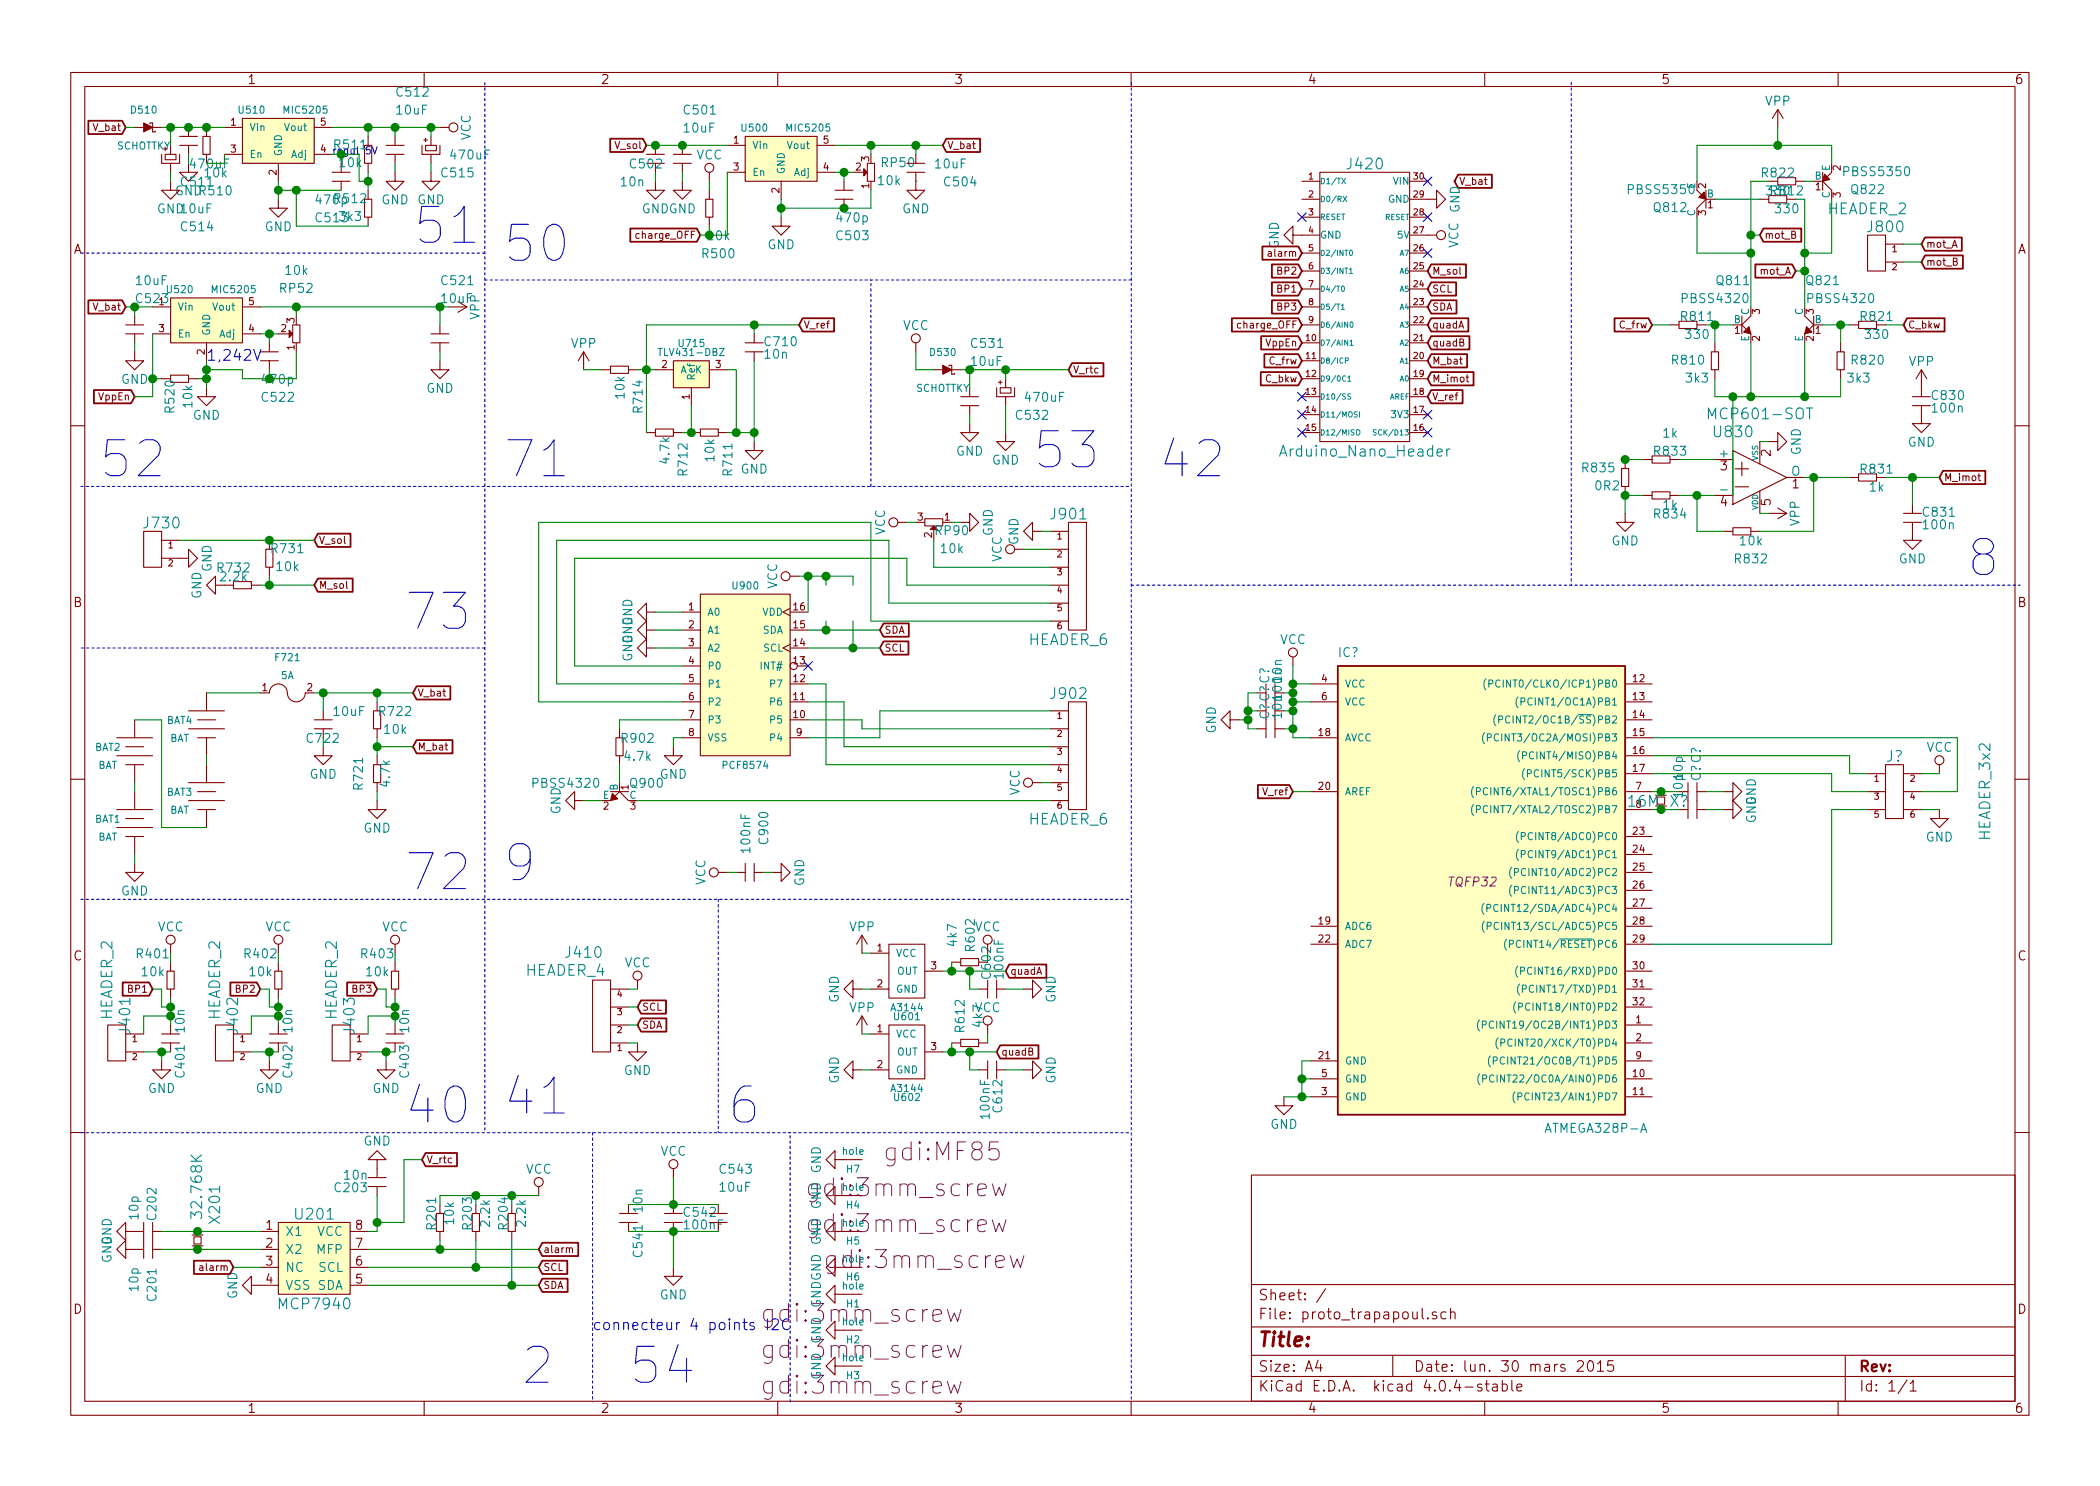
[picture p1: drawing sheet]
<svg xmlns="http://www.w3.org/2000/svg" width="297mm" height="210mm" viewBox="0 0 297 210" stroke-linecap="round" stroke-linejoin="round" font-family="sans-serif">
<defs><g id="words">
<g font-size="7.1" fill="#0000c2">
<text x="58.4" y="34.5">51</text>
<text x="71.1" y="37.1">50</text>
<text x="14" y="67.6">52</text>
<text x="71.1" y="67.6">71</text>
<text x="146" y="66.3">53</text>
<text x="163.8" y="67.6">42</text>
<text x="278.1" y="81.5">8</text>
<text x="57.1" y="89.1">73</text>
<text x="57.1" y="126">72</text>
<text x="71.1" y="124.7">9</text>
<text x="57.1" y="159">40</text>
<text x="71.1" y="157.7">41</text>
<text x="102.9" y="159">6</text>
<text x="73.7" y="195.8">2</text>
<text x="88.9" y="195.8">54</text>
</g>
<g font-size="3.5" fill="#840000">
<text x="245.4" y="67.4">+</text>
<text x="245.8" y="70">-</text>
<text x="114.9" y="169.3">gdi:3mm_screw</text>
<text x="114.9" y="174.4">gdi:3mm_screw</text>
<text x="117.4" y="179.5">gdi:3mm_screw</text>
<text x="108.6" y="192.2">gdi:3mm_screw</text>
</g>
<g font-size="3.5" fill="#840084">
<text x="125.6" y="164.2">gdi:MF85</text>
<text x="108.6" y="197.3">gdi:3mm_screw</text>
</g>
<text font-size="3.5" fill="#0000c2" x="108.6" y="187.1">gdi:3mm_screw</text>
<text font-size="2.8" fill="#840000" x="178" y="190.5">Title:</text>
<g font-size="2.1" fill="#008484">
<text x="190.7" y="24">J420</text>
<text x="258.5" y="30.3">HEADER_2</text>
<text x="264.3" y="32.9">J800</text>
<text x="242.3" y="59.3">MCP601-SOT</text>
<text x="181.6" y="64.6">Arduino_Nano_Header</text>
<text x="242.6" y="61.9">U830</text>
<text x="20.5" y="74.8">J730</text>
<text x="148.8" y="73.5">J901</text>
<text x="145.5" y="91.3">HEADER_6</text>
<text x="148.8" y="98.9">J902</text>
<text x="266.7" y="107.8">J?</text>
<text x="145.5" y="116.7">HEADER_6</text>
<text x="236.1" y="114.1">X?</text>
<text x="281.5" y="118.8" transform="rotate(-90 281.5 118.8)">HEADER_3x2</text>
<text x="80.2" y="135.5">J410</text>
<text x="74.3" y="138.1">HEADER_4</text>
<text x="15.9" y="144.3" transform="rotate(-90 15.9 144.3)">HEADER_2</text>
<text x="18.4" y="146.1" transform="rotate(-90 18.4 146.1)">J401</text>
<text x="31.1" y="144.3" transform="rotate(-90 31.1 144.3)">HEADER_2</text>
<text x="33.7" y="146.1" transform="rotate(-90 33.7 146.1)">J402</text>
<text x="47.7" y="144.3" transform="rotate(-90 47.7 144.3)">HEADER_2</text>
<text x="50.2" y="146.1" transform="rotate(-90 50.2 146.1)">J403</text>
<text x="28.6" y="171.9" transform="rotate(-90 28.6 171.9)">32.768K</text>
<text x="31.1" y="172.9" transform="rotate(-90 31.1 172.9)">X201</text>
<text x="41.9" y="172.6">U201</text>
<text x="39.7" y="185.3">MCP7940</text>
</g>
<g font-size="2.1" fill="#0000c2">
<text x="29.2" y="51">1,242V</text>
<text x="83.8" y="188.2">connecteur 4 points I2C</text>
</g>
<text font-size="2.1" fill="#008400" x="230.4" y="114.1">16M</text>
<g font-size="2.1" fill="#840000">
<text x="178" y="184">Sheet: /</text>
<text x="178" y="186.7">File: proto_trapapoul.sch</text>
<text x="178" y="196.9">KiCad E.D.A. kicad 4.0.4-stable</text>
<text x="178" y="194.1">Size: A4</text>
<text x="200" y="194.1">Date: lun. 30 mars 2015</text>
<text x="263" y="194.1">Rev:</text>
<text x="263" y="196.9">Id: 1/1</text>
</g>
<g font-size="1.8" fill="#840000">
<text x="35" y="11.9">1</text>
<text x="85" y="11.9">2</text>
<text x="135" y="11.9">3</text>
<text x="185" y="11.9">4</text>
<text x="235" y="11.9">5</text>
<text x="285" y="11.9">6</text>
<text x="124.8" y="23.6">RP50</text>
<text x="10.4" y="35.9">A</text>
<text x="285.4" y="35.9">A</text>
<text x="19.4" y="42.9">C523</text>
<text x="250.4" y="64.5" transform="rotate(-90 250.4 64.5)">2</text>
<text x="243.4" y="66.5">3</text>
<text x="243.4" y="71.6">4</text>
<text x="250.4" y="71.5" transform="rotate(-90 250.4 71.5)">5</text>
<text x="253.5" y="69.1">1</text>
<text x="10.4" y="85.9">B</text>
<text x="285.4" y="85.9">B</text>
<text x="10.4" y="135.9">C</text>
<text x="285.4" y="135.9">C</text>
<text x="37.6" y="174">1</text>
<text x="50.3" y="174">8</text>
<text x="96.9" y="172.2">C542</text>
<text x="96.9" y="173.9">100nF</text>
<text x="37.6" y="176.5">2</text>
<text x="37.6" y="179.1">3</text>
<text x="50.3" y="179.1">6</text>
<text x="50.3" y="176.5">7</text>
<text x="10.4" y="185.9">D</text>
<text x="37.6" y="181.6">4</text>
<text x="50.3" y="181.6">5</text>
<text x="285.4" y="185.9">D</text>
<text x="35" y="199.9">1</text>
<text x="85" y="199.9">2</text>
<text x="135" y="199.9">3</text>
<text x="185" y="199.9">4</text>
<text x="235" y="199.9">5</text>
<text x="285" y="199.9">6</text>
</g>
<g font-size="1.8" fill="#008484">
<text x="56.2" y="16.2">10uF</text>
<text x="56.2" y="13.7">C512</text>
<text x="96.9" y="16.2">C501</text>
<text x="249.7" y="14.9">VPP</text>
<text x="47.4" y="21.1">R511</text>
<text x="63.9" y="22.5">470uF</text>
<text x="66.6" y="19.9" transform="rotate(-90 66.6 19.9)">VCC</text>
<text x="89.3" y="23.8">C502</text>
<text x="96.8" y="18.7">10uF</text>
<text x="98.5" y="22.5">VCC</text>
<text x="132.4" y="23.8">10uF</text>
<text x="24.7" y="27.6">GNDR510</text>
<text x="25.8" y="26.4">C511</text>
<text x="29" y="25.1">10k</text>
<text x="44.8" y="28.9">470p</text>
<text x="47.4" y="28.7">R512</text>
<text x="53.9" y="28.9">GND GND</text>
<text x="62.6" y="25.1">C515</text>
<text x="87.9" y="26.4">10n</text>
<text x="124.3" y="26.2">10k</text>
<text x="133.7" y="26.4">C504</text>
<text x="230.6" y="27.5">PBSS5350</text>
<text x="234.1" y="30">Q812</text>
<text x="249.4" y="25.1">R822</text>
<text x="250" y="27.6">330</text>
<text x="261.1" y="24.9">PBSS5350</text>
<text x="262" y="27.5">Q822</text>
<text x="22.2" y="30.2">GND10uF</text>
<text x="25.8" y="32.7">C514</text>
<text x="37.4" y="32.7">GND</text>
<text x="44.8" y="31.4">C513</text>
<text x="48.1" y="31.3">3k3</text>
<text x="90.8" y="30.2">GNDGND</text>
<text x="108.5" y="35.2">GND</text>
<text x="118.5" y="34">C503</text>
<text x="118.5" y="31.4">470p</text>
<text x="127.6" y="30.2">GND</text>
<text x="180.9" y="35.2" transform="rotate(-90 180.9 35.2)">GND</text>
<text x="206.3" y="35.1" transform="rotate(-90 206.3 35.1)">VCC</text>
<text x="206.5" y="30.1" transform="rotate(-90 206.5 30.1)">GND</text>
<text x="251.3" y="30.2">330</text>
<text x="19.3" y="40.3">10uF</text>
<text x="39.7" y="41.4">RP52</text>
<text x="40.4" y="38.9">10k</text>
<text x="62.6" y="40.3">C521</text>
<text x="99.5" y="36.5">R500</text>
<text x="243" y="40.3">Q811</text>
<text x="255.7" y="40.3">Q821</text>
<text x="67.8" y="45.2" transform="rotate(-90 67.8 45.2)">VPP</text>
<text x="127.7" y="46.7">VCC</text>
<text x="237.9" y="45.4">R811</text>
<text x="238.2" y="42.9">PBSS4320</text>
<text x="238.6" y="47.9">330</text>
<text x="256" y="42.9">PBSS4320</text>
<text x="263.3" y="45.4">R821</text>
<text x="264" y="47.9">330</text>
<text x="80.8" y="49.2">VPP</text>
<text x="108.2" y="50.7">10n</text>
<text x="108.3" y="49">C710</text>
<text x="137.4" y="51.8">10uF</text>
<text x="137.5" y="49.2">C531</text>
<text x="236.7" y="51.6">R810</text>
<text x="262.1" y="51.6">R820</text>
<text x="270" y="51.8">VPP</text>
<text x="17.1" y="54.3">GND</text>
<text x="24.7" y="58.2" transform="rotate(-90 24.7 58.2)">R520</text>
<text x="27.2" y="57.6" transform="rotate(-90 27.2 57.6)">10k</text>
<text x="27.3" y="59.4">GND</text>
<text x="37.2" y="56.8">C522</text>
<text x="60.3" y="55.6">GND</text>
<text x="88.3" y="56.3" transform="rotate(-90 88.3 56.3)">10k</text>
<text x="90.9" y="58.2" transform="rotate(-90 90.9 58.2)">R714</text>
<text x="143.9" y="59.4">C532</text>
<text x="145.2" y="56.8">470uF</text>
<text x="238.6" y="54.1">3k3</text>
<text x="261.4" y="54.1">3k3</text>
<text x="273.4" y="56.6">C830</text>
<text x="273.4" y="58.4">100n</text>
<text x="94.7" y="65.5" transform="rotate(-90 94.7 65.5)">4.7k</text>
<text x="101" y="65.2" transform="rotate(-90 101 65.2)">10k</text>
<text x="135.2" y="64.5">GND</text>
<text x="140.3" y="65.7">GND</text>
<text x="234.1" y="64.5">R833</text>
<text x="235.3" y="61.9">1k</text>
<text x="243.3" y="64.8">+</text>
<text x="254.7" y="64.4" transform="rotate(-90 254.7 64.4)">GND</text>
<text x="269.8" y="63.2">GND</text>
<text x="97.2" y="67.1" transform="rotate(-90 97.2 67.1)">R712</text>
<text x="103.6" y="67.1" transform="rotate(-90 103.6 67.1)">R711</text>
<text x="104.7" y="67">GND</text>
<text x="224" y="66.8">R835</text>
<text x="225.7" y="69.4">0R2</text>
<text x="243.6" y="69.8">-</text>
<text x="253.3" y="67.3">O</text>
<text x="263.3" y="67">R831</text>
<text x="264.5" y="69.5">1k</text>
<text x="125.2" y="75.7" transform="rotate(-90 125.2 75.7)">VCC</text>
<text x="140.4" y="75.9" transform="rotate(-90 140.4 75.9)">GND</text>
<text x="144" y="77.1" transform="rotate(-90 144 77.1)">GND</text>
<text x="227.9" y="77.2">GND</text>
<text x="234.1" y="73.3">R834</text>
<text x="235.3" y="72.1">1k</text>
<text x="246.2" y="77.2">10k</text>
<text x="254.5" y="74.4" transform="rotate(-90 254.5 74.4)">VPP</text>
<text x="272.1" y="73.1">C831</text>
<text x="272.2" y="74.9">100n</text>
<text x="29.9" y="80.9" transform="rotate(-90 29.9 80.9)">GND</text>
<text x="30.9" y="81">R732</text>
<text x="31.3" y="82.2">2.2k</text>
<text x="38.5" y="78.3">R731</text>
<text x="39.2" y="80.8">10k</text>
<text x="109.9" y="83.4" transform="rotate(-90 109.9 83.4)">VCC</text>
<text x="133.1" y="78.3">10k</text>
<text x="141.7" y="79.5" transform="rotate(-90 141.7 79.5)">VCC</text>
<text x="245.5" y="79.7">R832</text>
<text x="268.6" y="79.7">GND</text>
<text x="28.5" y="84.8" transform="rotate(-90 28.5 84.8)">GND</text>
<text x="89.4" y="93.6" transform="rotate(-90 89.4 93.6)">GND</text>
<text x="181" y="91.1">VCC</text>
<text x="189.3" y="93">IC?</text>
<text x="47.3" y="101.3">10uF</text>
<text x="53.8" y="101.3">R722</text>
<text x="179.5" y="101.8" transform="rotate(-90 179.5 101.8)">C?C?C?</text>
<text x="181.3" y="101.6" transform="rotate(-90 181.3 101.6)">10n100n</text>
<text x="181.3" y="96.5" transform="rotate(-90 181.3 96.5)">10n</text>
<text x="54.4" y="103.8">10k</text>
<text x="88.1" y="105.1">R902</text>
<text x="88.4" y="107.6">4.7k</text>
<text x="172" y="103.8" transform="rotate(-90 172 103.8)">GND</text>
<text x="272.5" y="106.4">VCC</text>
<text x="43.8" y="110.2">GND</text>
<text x="51.3" y="111.6" transform="rotate(-90 51.3 111.6)">R721</text>
<text x="55.1" y="111.2" transform="rotate(-90 55.1 111.2)">4.7k</text>
<text x="75.6" y="111.4">PBSS4320</text>
<text x="89.3" y="111.4">Q900</text>
<text x="93.3" y="110.2">GND</text>
<text x="144.2" y="112.6" transform="rotate(-90 144.2 112.6)">VCC</text>
<text x="238" y="110.2" transform="rotate(-90 238 110.2)">10p</text>
<text x="240.6" y="110.5" transform="rotate(-90 240.6 110.5)">C?C?</text>
<text x="248.4" y="114" transform="rotate(-90 248.4 114)">GND</text>
<text x="51.4" y="117.8">GND</text>
<text x="79.3" y="115.2" transform="rotate(-90 79.3 115.2)">GND</text>
<text x="108.7" y="119.3" transform="rotate(-90 108.7 119.3)">C900</text>
<text x="272.4" y="119.1">GND</text>
<text x="99.8" y="125.3" transform="rotate(-90 99.8 125.3)">VCC</text>
<text x="106.1" y="120.5" transform="rotate(-90 106.1 120.5)">100nF</text>
<text x="113.7" y="125.4" transform="rotate(-90 113.7 125.4)">GND</text>
<text x="17.1" y="126.7">GND</text>
<text x="22.3" y="131.8">VCC</text>
<text x="37.5" y="131.8">VCC</text>
<text x="54" y="131.8">VCC</text>
<text x="120.2" y="131.8">VPP</text>
<text x="137.8" y="131.8">VCC</text>
<text x="19.5" y="135.6">R401</text>
<text x="88.3" y="136.8">VCC</text>
<text x="135.3" y="133.8" transform="rotate(-90 135.3 133.8)">4k7</text>
<text x="137.9" y="134.4" transform="rotate(-90 137.9 134.4)">R602</text>
<text x="20.1" y="138.1">10k</text>
<text x="35.4" y="138.1">10k</text>
<text x="51.9" y="138.1">10k</text>
<text x="118.6" y="141.9" transform="rotate(-90 118.6 141.9)">GND</text>
<text x="120.2" y="143.2">VPP</text>
<text x="137.8" y="143.2">VCC</text>
<text x="141.9" y="138.3" transform="rotate(-90 141.9 138.3)">100nF</text>
<text x="149.3" y="141.9" transform="rotate(-90 149.3 141.9)">GND</text>
<text x="26.1" y="146" transform="rotate(-90 26.1 146)">10n</text>
<text x="41.4" y="146" transform="rotate(-90 41.4 146)">10n</text>
<text x="57.9" y="146" transform="rotate(-90 57.9 146)">10n</text>
<text x="136.4" y="145.9" transform="rotate(-90 136.4 145.9)">R612</text>
<text x="139" y="145.2" transform="rotate(-90 139 145.2)">4k7</text>
<text x="20.9" y="154.6">GND</text>
<text x="26.1" y="152.3" transform="rotate(-90 26.1 152.3)">C401</text>
<text x="36.1" y="154.6">GND</text>
<text x="41.4" y="152.3" transform="rotate(-90 41.4 152.3)">C402</text>
<text x="52.7" y="154.6">GND</text>
<text x="57.9" y="152.3" transform="rotate(-90 57.9 152.3)">C403</text>
<text x="88.2" y="152.1">GND</text>
<text x="118.6" y="153.3" transform="rotate(-90 118.6 153.3)">GND</text>
<text x="149.3" y="153.3" transform="rotate(-90 149.3 153.3)">GND</text>
<text x="140" y="158.1" transform="rotate(-90 140 158.1)">100nF</text>
<text x="141.8" y="157.2" transform="rotate(-90 141.8 157.2)">C612</text>
<text x="179.7" y="159.7">GND</text>
<text x="218.9" y="160.3">ATMEGA328P-A</text>
<text x="48.7" y="166.9">10n</text>
<text x="51.4" y="162.1">GND</text>
<text x="74.3" y="166.1">VCC</text>
<text x="93.4" y="163.5">VCC</text>
<text x="102" y="166.1">C543</text>
<text x="19.6" y="172.5" transform="rotate(-90 19.6 172.5)">10p</text>
<text x="22.1" y="172.5" transform="rotate(-90 22.1 172.5)">C202</text>
<text x="47.5" y="168.7">C203</text>
<text x="61.7" y="173.8" transform="rotate(-90 61.7 173.8)">R201</text>
<text x="64.2" y="173.2" transform="rotate(-90 64.2 173.2)">10k</text>
<text x="69.3" y="173.4" transform="rotate(-90 69.3 173.4)">2.2k</text>
<text x="74.4" y="173.4" transform="rotate(-90 74.4 173.4)">2.2k</text>
<text x="90.9" y="171.4" transform="rotate(-90 90.9 171.4)">10n</text>
<text x="101.9" y="168.6">10uF</text>
<text x="15.8" y="176.2" transform="rotate(-90 15.8 176.2)">GND</text>
<text x="40.4" y="174.9">X1</text>
<text x="40.4" y="177.4">X2</text>
<text x="40.4" y="180">NC</text>
<text x="44.8" y="177.4">MFP</text>
<text x="44.8" y="174.9">VCC</text>
<text x="45" y="180">SCL</text>
<text x="90.9" y="177.7" transform="rotate(-90 90.9 177.7)">C541</text>
<text x="19.6" y="182.6" transform="rotate(-90 19.6 182.6)">10p</text>
<text x="22.1" y="183.9" transform="rotate(-90 22.1 183.9)">C201</text>
<text x="33.6" y="183.8" transform="rotate(-90 33.6 183.8)">GND</text>
<text x="40.4" y="182.5">VSS SDA</text>
<text x="93.3" y="183.8">GND</text>
<text x="116.1" y="195.2" transform="rotate(-90 116.1 195.2)">GND GND GNDGND GND GND GND</text>
</g>
<g font-size="1.8" fill="#008400">
<text x="27.1" y="23.8">470uF</text>
<text x="48.1" y="23.6">10k</text>
<text x="250.6" y="27.6">R812</text>
<text x="100.1" y="34">10k</text>
<text x="62.5" y="42.9">10uF</text>
<text x="37.2" y="54.3">470p</text>
<text x="132.4" y="75.7">RP90</text>
<text x="43.5" y="105.1">C722</text>
<text x="34.7" y="135.6">R402</text>
<text x="51.2" y="135.6">R403</text>
<text x="140.2" y="138.3" transform="rotate(-90 140.2 138.3)">C602</text>
<text x="66.8" y="173.8" transform="rotate(-90 66.8 173.8)">R203</text>
<text x="71.8" y="173.8" transform="rotate(-90 71.8 173.8)">R204</text>
</g>
<text font-size="1.8" fill="#840084" x="205" y="125.4">TQFP32</text>
<g font-size="1.4" fill="#008484">
<text x="18.6" y="16.1">D510</text>
<text x="33.9" y="16.1">U510</text>
<text x="40.3" y="16.1">MIC5205</text>
<text x="16.4" y="21.2">SCHOTTKY</text>
<text x="35.3" y="18.5">Vin</text>
<text x="35.3" y="22.3">En</text>
<text x="39.9" y="22.1" transform="rotate(-90 39.9 22.1)">GND</text>
<text x="40.3" y="18.5">Vout</text>
<text x="41.1" y="22.3">Adj</text>
<text x="105" y="18.6">U500</text>
<text x="106.4" y="21.1">Vin</text>
<text x="111.4" y="21.1">Vout</text>
<text x="111.4" y="18.6">MIC5205</text>
<text x="106.4" y="24.9">En</text>
<text x="111" y="24.6" transform="rotate(-90 111 24.6)">GND</text>
<text x="112.3" y="24.9">Adj</text>
<text x="196.3" y="28.7">GND</text>
<text x="197.1" y="26.1">VIN</text>
<text x="239.8" y="26.7" transform="rotate(-90 239.8 26.7)">E</text>
<text x="241.4" y="27.9">B</text>
<text x="256.7" y="25.4">B</text>
<text x="258.8" y="28.1" transform="rotate(-90 258.8 28.1)">C</text>
<text x="258.8" y="24.2" transform="rotate(-90 258.8 24.2)">E</text>
<text x="186.7" y="33.8">GND</text>
<text x="197.7" y="33.8">5V</text>
<text x="239.8" y="30.6" transform="rotate(-90 239.8 30.6)">C</text>
<text x="23.7" y="41.5">U520</text>
<text x="30.1" y="41.5">MIC5205</text>
<text x="25.1" y="43.9">Vin</text>
<text x="25.1" y="47.7">En</text>
<text x="29.7" y="47.5" transform="rotate(-90 29.7 47.5)">GND</text>
<text x="30.1" y="43.9">Vout</text>
<text x="31" y="47.7">Adj</text>
<text x="245.2" y="45.7">B</text>
<text x="247.4" y="44.6" transform="rotate(-90 247.4 44.6)">C</text>
<text x="255" y="44.6" transform="rotate(-90 255 44.6)">C</text>
<text x="256.7" y="45.7">B</text>
<text x="93.6" y="50.4">TLV431-DBZ</text>
<text x="96.1" y="49.1">U715</text>
<text x="96.3" y="52.8">A</text>
<text x="98.3" y="53.8" transform="rotate(-90 98.3 53.8)">Ref</text>
<text x="98.3" y="52.8">K</text>
<text x="131.7" y="50.4">D530</text>
<text x="247.4" y="48.3" transform="rotate(-90 247.4 48.3)">E</text>
<text x="255" y="48.3" transform="rotate(-90 255 48.3)">E</text>
<text x="129.5" y="55.4">SCHOTTKY</text>
<text x="196.9" y="59.2">3V3</text>
<text x="103.7" y="83.4">U900</text>
<text x="100.1" y="87.1">A0</text>
<text x="100.1" y="89.7">A1</text>
<text x="107.7" y="89.7">SDA</text>
<text x="107.7" y="87.1">VDD</text>
<text x="39" y="93.5">F721</text>
<text x="100.1" y="92.2">A2</text>
<text x="100.1" y="94.7">P0</text>
<text x="107.7" y="94.7">INT#</text>
<text x="107.9" y="92.2">SCL</text>
<text x="39.8" y="96.1">5A</text>
<text x="100.1" y="97.3">P1</text>
<text x="100.1" y="99.8">P2</text>
<text x="109" y="99.8">P6</text>
<text x="109" y="97.3">P7</text>
<text x="190.2" y="97.3">VCC</text>
<text x="190.2" y="99.8">VCC</text>
<text x="212.2" y="97.3">(PCINT0/CLKO/ICP1)PB0</text>
<text x="215.8" y="99.8">(PCINT1/OC1A)PB1</text>
<text x="13.4" y="106.2">BAT2</text>
<text x="23.6" y="102.4">BAT4</text>
<text x="24" y="105">BAT</text>
<text x="100.1" y="102.4">P3</text>
<text x="100.1" y="104.9">VSS</text>
<text x="109" y="104.9">P4</text>
<text x="109" y="102.4">P5</text>
<text x="190.2" y="104.9">AVCC</text>
<text x="211.8" y="104.9">(PCINT3/OC2A/MOSI)PB3</text>
<text x="213.5" y="102.4">(PCINT2/OC1B/SS)PB2</text>
<text x="216.1" y="107.4">(PCINT4/MISO)PB4</text>
<text x="13.8" y="108.8">BAT</text>
<text x="23.6" y="112.6">BAT3</text>
<text x="85.3" y="113">E</text>
<text x="87.4" y="111.9" transform="rotate(-90 87.4 111.9)">B</text>
<text x="89" y="113">C</text>
<text x="102.4" y="108.8">PCF8574</text>
<text x="190.2" y="112.5">AREF</text>
<text x="210.1" y="112.5">(PCINT6/XTAL1/TOSC1)PB6</text>
<text x="216.7" y="110">(PCINT5/SCK)PB5</text>
<text x="13.4" y="116.4">BAT1</text>
<text x="13.8" y="118.9">BAT</text>
<text x="24" y="115.1">BAT</text>
<text x="210.1" y="115.1">(PCINT7/XTAL2/TOSC2)PB7</text>
<text x="215.9" y="118.9">(PCINT8/ADC0)PC0</text>
<text x="215.1" y="123.9">(PCINT10/ADC2)PC2</text>
<text x="215.9" y="121.4">(PCINT9/ADC1)PC1</text>
<text x="190.2" y="131.6">ADC6</text>
<text x="211.7" y="129">(PCINT12/SDA/ADC4)PC4</text>
<text x="211.9" y="131.6">(PCINT13/SCL/ADC5)PC5</text>
<text x="215.1" y="126.5">(PCINT11/ADC3)PC3</text>
<text x="126.7" y="135.4">VCC</text>
<text x="126.8" y="137.9">OUT</text>
<text x="190.2" y="134.1">ADC7</text>
<text x="214.2" y="134.1">(PCINT14/RESET)PC6</text>
<text x="216" y="137.9">(PCINT16/RXD)PD0</text>
<text x="126.2" y="143.1">A3144</text>
<text x="126.7" y="140.5">GND</text>
<text x="215.9" y="143">(PCINT18/INT0)PD2</text>
<text x="216.1" y="140.5">(PCINT17/TXD)PD1</text>
<text x="126.6" y="144.3">U601</text>
<text x="126.7" y="146.8">VCC</text>
<text x="126.8" y="149.3">OUT</text>
<text x="211.6" y="145.5">(PCINT19/OC2B/INT1)PD3</text>
<text x="213.9" y="148.1">(PCINT20/XCK/T0)PD4</text>
<text x="126.2" y="154.5">A3144</text>
<text x="126.6" y="155.8">U602</text>
<text x="126.7" y="151.9">GND</text>
<text x="190.2" y="155.7">GND</text>
<text x="190.2" y="153.2">GND</text>
<text x="190.2" y="150.6">GND</text>
<text x="211.4" y="153.2">(PCINT22/OC0A/AIN0)PD6</text>
<text x="213" y="150.6">(PCINT21/OC0B/T1)PD5</text>
<text x="215.7" y="155.7">(PCINT23/AIN1)PD7</text>
<text x="119.2" y="163.4">hole</text>
<text x="119.8" y="165.9">H7</text>
<text x="119.8" y="171">H4</text>
<text x="119.2" y="178.6">hole</text>
<text x="119.8" y="176.1">H5</text>
<text x="119.2" y="182.4">hole</text>
<text x="119.8" y="185">H1</text>
<text x="119.8" y="181.2">H6</text>
<text x="119.2" y="187.5">hole</text>
<text x="119.8" y="190.1">H2</text>
<text x="119.2" y="192.6">hole</text>
<text x="119.8" y="195.1">H3</text>
</g>
<g font-size="1.4" fill="#840000">
<text x="32.6" y="17.8">1</text>
<text x="45.3" y="17.8">5</text>
<text x="13.3" y="18.5">V_bat</text>
<text x="32.6" y="21.6">3</text>
<text x="87" y="21.1">V_sol</text>
<text x="103.8" y="20.3">1</text>
<text x="116.5" y="20.3">5</text>
<text x="122.9" y="22.9" transform="rotate(-90 122.9 22.9)">3</text>
<text x="134" y="21.1">V_bat</text>
<text x="39.1" y="24.8" transform="rotate(-90 39.1 24.8)">2</text>
<text x="103.8" y="24.1">3</text>
<text x="110.2" y="27.3" transform="rotate(-90 110.2 27.3)">2</text>
<text x="116.5" y="24.1">4</text>
<text x="121" y="24.1">2</text>
<text x="122.9" y="26.7" transform="rotate(-90 122.9 26.7)">1</text>
<text x="206.4" y="26.2">V_bat</text>
<text x="241.3" y="26.7" transform="rotate(-90 241.3 26.7)">2</text>
<text x="241.6" y="29.5">1</text>
<text x="256.8" y="26.9">1</text>
<text x="260.3" y="27.9" transform="rotate(-90 260.3 27.9)">3</text>
<text x="260.3" y="24.1" transform="rotate(-90 260.3 24.1)">2</text>
<text x="90.1" y="33.8">charge_OFF</text>
<text x="241.3" y="30.5" transform="rotate(-90 241.3 30.5)">3</text>
<text x="249.6" y="33.8">mot_B</text>
<text x="272.4" y="35">mot_A</text>
<text x="179.7" y="36.3">alarm</text>
<text x="180.7" y="38.9">BP2</text>
<text x="180.7" y="41.4">BP1</text>
<text x="202.6" y="41.4">SCL</text>
<text x="202.6" y="38.9">M_sol</text>
<text x="248.9" y="38.9">mot_A</text>
<text x="272.4" y="37.6">mot_B</text>
<text x="13.3" y="43.9">V_bat</text>
<text x="22.5" y="43.2">1</text>
<text x="22.5" y="47">3</text>
<text x="35.2" y="47">4</text>
<text x="35.2" y="43.2">5</text>
<text x="39.8" y="47">2</text>
<text x="41.7" y="45.7" transform="rotate(-90 41.7 45.7)">3</text>
<text x="113.7" y="46.5">V_ref</text>
<text x="175.2" y="46.5">charge_OFF</text>
<text x="180.7" y="43.9">BP3</text>
<text x="202.6" y="46.5">quadA</text>
<text x="202.6" y="43.9">SDA</text>
<text x="229.1" y="46.5">C_frw</text>
<text x="245.4" y="47.2">1</text>
<text x="248.9" y="44.4" transform="rotate(-90 248.9 44.4)">3</text>
<text x="256.5" y="44.4" transform="rotate(-90 256.5 44.4)">3</text>
<text x="256.8" y="47.2">1</text>
<text x="269.9" y="46.5">C_bkw</text>
<text x="29" y="50.2" transform="rotate(-90 29 50.2)">2</text>
<text x="41.7" y="49.5" transform="rotate(-90 41.7 49.5)">1</text>
<text x="93.6" y="52.1">2</text>
<text x="101.2" y="52.1">3</text>
<text x="151.8" y="52.8">V_rtc</text>
<text x="179" y="49">VppEn</text>
<text x="179.6" y="51.6">C_frw</text>
<text x="202.6" y="49">quadB</text>
<text x="202.6" y="51.6">M_bat</text>
<text x="248.9" y="48.3" transform="rotate(-90 248.9 48.3)">2</text>
<text x="256.5" y="48.3" transform="rotate(-90 256.5 48.3)">2</text>
<text x="13.9" y="56.6">VppEn</text>
<text x="97.5" y="56.5" transform="rotate(-90 97.5 56.5)">1</text>
<text x="178.9" y="54.1">C_bkw</text>
<text x="202.6" y="56.6">V_ref</text>
<text x="202.6" y="54.1">M_imot</text>
<text x="275" y="68.1">M_imot</text>
<text x="45.1" y="77">V_sol</text>
<text x="129.8" y="73.7">3</text>
<text x="131.8" y="76.1" transform="rotate(-90 131.8 76.1)">2</text>
<text x="133.6" y="73.7">1</text>
<text x="45.1" y="83.3">M_sol</text>
<text x="97.4" y="86.4">1</text>
<text x="97.4" y="88.9">2</text>
<text x="112.2" y="88.9">15</text>
<text x="112.2" y="86.4">16</text>
<text x="125.1" y="89.7">SDA</text>
<text x="97.4" y="91.4">3</text>
<text x="97.4" y="94">4</text>
<text x="112.2" y="94">13</text>
<text x="112.2" y="91.4">14</text>
<text x="125.1" y="92.2">SCL</text>
<text x="37.1" y="97.8">1</text>
<text x="43.4" y="97.8">2</text>
<text x="59.1" y="98.5">V_bat</text>
<text x="97.4" y="96.5">5</text>
<text x="97.4" y="99.1">6</text>
<text x="97.4" y="101.6">7</text>
<text x="112.2" y="101.6">10</text>
<text x="112.2" y="99.1">11</text>
<text x="112.2" y="96.5">12</text>
<text x="186.9" y="96.5">4</text>
<text x="186.9" y="99.1">6</text>
<text x="231" y="96.5">12</text>
<text x="231" y="99.1">13</text>
<text x="231" y="101.6">14</text>
<text x="59.1" y="106.2">M_bat</text>
<text x="97.4" y="104.1">8</text>
<text x="112.6" y="104.1">9</text>
<text x="186.5" y="104.1">18</text>
<text x="231" y="104.1">15</text>
<text x="231" y="106.7">16</text>
<text x="88.9" y="111.8" transform="rotate(-90 88.9 111.8)">1</text>
<text x="178.7" y="112.5">V_ref</text>
<text x="186.5" y="111.8">20</text>
<text x="231" y="109.2">17</text>
<text x="231.4" y="111.8">7</text>
<text x="85.3" y="114.5">2</text>
<text x="89.2" y="114.5">3</text>
<text x="231" y="118.1">23</text>
<text x="231.4" y="114.3">8</text>
<text x="231" y="120.6">24</text>
<text x="231" y="123.2">25</text>
<text x="231" y="125.7">26</text>
<text x="186.5" y="130.8">19</text>
<text x="231" y="128.3">27</text>
<text x="231" y="130.8">28</text>
<text x="124.1" y="134.6">1</text>
<text x="131.7" y="137.2">3</text>
<text x="142.9" y="137.9">quadA</text>
<text x="186.5" y="133.3">22</text>
<text x="231" y="137.2">30</text>
<text x="231" y="133.3">29</text>
<text x="18.2" y="140.5">BP1</text>
<text x="33.4" y="140.5">BP2</text>
<text x="49.9" y="140.5">BP3</text>
<text x="90.8" y="143">SCL</text>
<text x="124.1" y="139.7">2</text>
<text x="231" y="139.7">31</text>
<text x="231" y="142.2">32</text>
<text x="90.8" y="145.5">SDA</text>
<text x="124.1" y="146">1</text>
<text x="131.7" y="148.6">3</text>
<text x="141.6" y="149.3">quadB</text>
<text x="186.5" y="149.9">21</text>
<text x="231.4" y="144.8">1</text>
<text x="231.4" y="147.3">2</text>
<text x="231.4" y="149.9">9</text>
<text x="124.1" y="151.1">2</text>
<text x="186.9" y="154.9">3</text>
<text x="186.9" y="152.4">5</text>
<text x="231" y="152.4">10</text>
<text x="231" y="154.9">11</text>
<text x="60.4" y="164.6">V_rtc</text>
<text x="28.6" y="179.8">alarm</text>
<text x="76.9" y="177.3">alarm</text>
<text x="76.9" y="179.8">SCL</text>
<text x="76.9" y="182.4">SDA</text>
</g>
<text font-size="1.4" fill="#008400" x="45.3" y="21.6">4 regul 5V</text>
<g font-size="1.4" fill="#840084">
<text x="119.2" y="168.5">hole</text>
<text x="119.2" y="173.6">hole</text>
</g>
<g font-size="1.2" fill="#840000">
<text x="185.1" y="25.4">1</text>
<text x="185.1" y="27.9">2</text>
<text x="200" y="25.4">30</text>
<text x="200" y="27.9">29</text>
<text x="185.1" y="30.5">3</text>
<text x="185.1" y="33">4</text>
<text x="185.1" y="35.6">5</text>
<text x="200" y="35.6">26</text>
<text x="200" y="33">27</text>
<text x="200" y="30.5">28</text>
<text x="267.6" y="35.7">1</text>
<text x="185.1" y="38.1">6</text>
<text x="185.1" y="40.6">7</text>
<text x="200" y="40.6">24</text>
<text x="200" y="38.1">25</text>
<text x="267.6" y="38.2">2</text>
<text x="185.1" y="43.2">8</text>
<text x="185.1" y="45.7">9</text>
<text x="200" y="45.7">22</text>
<text x="200" y="43.2">23</text>
<text x="184.7" y="48.3">10</text>
<text x="184.7" y="50.8">11</text>
<text x="184.7" y="53.3">12</text>
<text x="200" y="50.8">20</text>
<text x="200" y="48.3">21</text>
<text x="200" y="53.3">19</text>
<text x="184.7" y="55.9">13</text>
<text x="184.7" y="58.4">14</text>
<text x="200" y="58.4">17</text>
<text x="200" y="55.9">18</text>
<text x="184.7" y="61">15</text>
<text x="200" y="61">16</text>
<text x="23.8" y="77.6">1</text>
<text x="149.5" y="76.3">1</text>
<text x="23.8" y="80.1">2</text>
<text x="149.5" y="78.9">2</text>
<text x="149.5" y="81.4">3</text>
<text x="149.5" y="83.9">4</text>
<text x="149.5" y="86.5">5</text>
<text x="149.5" y="89">6</text>
<text x="149.5" y="101.7">1</text>
<text x="149.5" y="104.3">2</text>
<text x="149.5" y="106.8">3</text>
<text x="149.5" y="109.3">4</text>
<text x="149.5" y="111.9">5</text>
<text x="265.1" y="110.6">1</text>
<text x="265.1" y="113.2">3</text>
<text x="270.2" y="110.6">2</text>
<text x="270.2" y="113.2">4</text>
<text x="149.5" y="114.4">6</text>
<text x="265.1" y="115.7">5</text>
<text x="270.2" y="115.7">6</text>
<text x="87.3" y="143.6">3</text>
<text x="87.3" y="141.1">4</text>
<text x="18.7" y="147.4">1</text>
<text x="18.7" y="150">2</text>
<text x="34" y="147.4">1</text>
<text x="34" y="150">2</text>
<text x="50.5" y="147.4">1</text>
<text x="50.5" y="150">2</text>
<text x="87.3" y="148.7">1</text>
<text x="87.3" y="146.2">2</text>
</g>
<g font-size="1.1" fill="#008484">
<text x="186.7" y="26">D1/TX</text>
<text x="186.7" y="28.6">D0/RX</text>
<text x="186.7" y="31.1">RESET</text>
<text x="195.8" y="31.1">RESET</text>
<text x="186.7" y="36.2">D2/INT0</text>
<text x="186.7" y="38.7">D3/INT1</text>
<text x="186.7" y="41.3">D4/T0</text>
<text x="198" y="41.3">A5</text>
<text x="198" y="38.7">A6</text>
<text x="198" y="36.2">A7</text>
<text x="186.7" y="43.8">D5/T1</text>
<text x="186.7" y="46.3">D6/AIN0</text>
<text x="198" y="46.3">A3</text>
<text x="198" y="43.8">A4</text>
<text x="186.7" y="48.9">D7/AIN1</text>
<text x="186.7" y="51.4">D8/ICP</text>
<text x="186.7" y="54">D9/0C1</text>
<text x="198" y="51.4">A1</text>
<text x="198" y="48.9">A2</text>
<text x="198" y="54">A0</text>
<text x="186.7" y="56.5">D10/SS</text>
<text x="186.7" y="59">D11/MOSI</text>
<text x="196.5" y="56.5">AREF</text>
<text x="186.7" y="61.6">D12/MISO</text>
<text x="194.9" y="61.6">SCK/D13</text>
<text x="248.7" y="65.1" transform="rotate(-90 248.7 65.1)">VSS</text>
<text x="248.7" y="72.2" transform="rotate(-90 248.7 72.2)">VDD</text>
</g>
</g></defs>
<g fill="none" stroke="#840000" stroke-width=".15">
<path d="M10 10.3h277v189.9h-277zM12 12.2h273v186.1h-273zM19 18h1.3M21.2 17.5v-.1h.4v1.3h.4v-.2M21.6 18h1.3M25.4 19.3h2.5M26.7 18v1.3M28.7 19.3h1v2.5h-1zM29.2 18v1.3M31.7 18h2.6M34.3 16.8h10.1v6.3h-10.1zM44.4 18h2.6"/>
<path d="M52.1 19.3v1.3M55.9 19.3v1.3M59.9 19.8h.6M60 10.3v1.9M60.2 19.6v.5M61 19.3v1.3M62.2 18h1.3M105.4 19.3h10.2v6.3h-10.2zM110 10.3v1.9M160 10.3v1.9M210 10.3v1.9M251.5 15.5l-.8 1.3"/>
<path d="M251.5 15.5v2.5M251.5 15.5l.7 1.3M260 10.3v1.9M22.9 21.8v1.3h2.5v-1.3M23.4 21.8h1.5v.8h-1.5zM24.1 25.6v1.3h1.3l-1.3 1.3-1.2-1.3h1.2M24.1 20.6v1.2M24.1 23.1v1.3M25.4 20.6h2.5M26.7 23.1v1.3h1.2l-1.2 1.2-1.3-1.2h1.3M26.7 20.6v1.2M29.2 21.8v1.3"/>
<path d="M31.7 21.8h2.6M39.4 28.2v1.3h1.2l-1.2 1.2-1.3-1.2h1.3M39.4 23.1v2.5M44.4 21.8h2.6M47 24.4h2.5M47 25.6h2.5M48.3 23.1v1.3M48.3 25.6v1.3M51.6 20.6h1v2.5h-1zM51.6 28.2h1v2.5h-1zM52.1 23.1v1.3M52.1 30.7v1.3"/>
<path d="M54.6 20.6h2.5M54.6 21.8h2.5M55.9 24.4v1.2h1.2l-1.2 1.3-1.3-1.3h1.3M55.9 21.8v1.3M59.7 20.6v1.2h2.5v-1.2M60.2 20.6h1.5v.7h-1.5zM61 24.4v1.2h1.2l-1.2 1.3-1.3-1.3h1.3M61 21.8v1.3M91.4 21.8h2.6M92.7 25.6v1.3h1.3l-1.3 1.3-1.3-1.3h1.3M92.7 20.6v1.2M95.2 21.8h2.6"/>
<path d="M95.2 23.1h2.6M96.5 25.6v1.3h1.3l-1.3 1.3-1.3-1.3h1.3M96.5 20.6v1.2M96.5 23.1v1.3M99.8 28.2h1v2.5h-1zM100.3 24.4v1.2M100.3 26.9v1.3M100.3 30.7v1.3M102.9 20.6h2.5M102.9 24.4h2.5M110.5 30.7v1.3h1.3l-1.3 1.3-1.3-1.3h1.3M110.5 25.6v2.6"/>
<path d="M115.6 20.6h2.5M115.6 24.4h2.5M118.1 26.9h2.5M118.1 28.2h2.5M119.4 25.6v1.3M119.4 28.2v1.3M122.7 23.1h1v2.5h-1zM123.2 25.6v1.3M128.3 23.1h2.5M128.3 24.4h2.5M129.5 24.4v2.5h1.3l-1.3 1.3-1.2-1.3h1.2M182.9 33.3v-1.3l-1.3 1.3 1.3 1.2v-1.2h3.8"/>
<path d="M184.1 28.2h2.6M184.1 25.6h2.6M184.1 30.7h2.6M184.1 35.8h2.6M184.1 38.3h2.6M186.7 24.4h12.7v38.1h-12.7zM199.4 28.2h3.8v-1.3l1.3 1.3-1.3 1.3v-1.3M199.4 25.6h2.5M199.4 30.7h2.5M199.4 33.3h3.8M199.4 35.8h2.5M199.4 38.3h2.5"/>
<path d="M248.9 28.2h1.3M250.2 27.7h2.5v1h-2.5zM251.5 25.1h2.5v1.1h-2.5zM254 25.6h1.3M264.2 33.3h2.5v5h-2.5zM266.7 34.5h2.5M266.7 37.1h2.5M17.8 46h2.5M17.8 47.2h2.5M19 49.8v1.2h1.3l-1.3 1.3-1.2-1.3h1.2M19 44.7v1.3M19 47.2v1.3"/>
<path d="M21.6 47.2h2.5M24.1 53.1h2.6v1h-2.6zM24.1 42.2h10.2v6.3h-10.2zM26.7 53.6h1.2M29.2 54.9v1.2h1.3l-1.3 1.3-1.3-1.3h1.3M29.2 48.5v2.5M34.3 43.4h2.5M34.3 47.2h2.5M36.8 49.8h2.6M36.8 51h2.6M38.1 48.5v1.3M38.1 51v1.3"/>
<path d="M41.4 46h1v2.5h-1zM41.9 48.5v1.3M61 47.2h2.5M61 48.5h2.5M62.2 51v1.3h1.3l-1.3 1.3-1.2-1.3h1.2M62.2 46v1.2M62.2 48.5v1.3M66 43.4l-1.2 .8M82.5 49.8l-.7 1.2M82.5 49.8v2.5M82.5 49.8l.8 1.2M85.1 52.3h1.3"/>
<path d="M86.4 51.8h2.5v1h-2.5zM88.9 52.3h1.3M92.7 52.3h2.5M95.2 51h5.1v3.9h-5.1zM97.8 54.9v2.5M100.3 52.3h2.6M105.4 48.5h2.5M105.4 49.8h2.5M106.7 47.2v1.3M106.7 49.8v1.2M129.5 48.5v1.3M132.1 52.3h1.2"/>
<path d="M134.2 51.8v-.1h.4v1.3h.4v-.2M134.6 52.3h1.3M135.9 56.1h2.5M135.9 57.4h2.5M137.2 59.9v1.3h1.2l-1.2 1.3-1.3-1.3h1.3M137.2 54.9v1.2M137.2 57.4v1.3M141 54.9v1.2h2.5v-1.2M141.2 54.1h.5M141.5 54.9h1.5v.7h-1.5zM141.5 53.8v.6M142.2 53.6v1.3"/>
<path d="M142.2 56.1v1.3M184.1 46h2.6M184.1 40.9h2.6M184.1 43.4h2.6M184.1 48.5h2.6M184.1 51h2.6M184.1 53.6h2.6M184.1 56.1h2.6M184.1 58.7h2.6M199.4 46h2.5M199.4 40.9h2.5M199.4 43.4h2.5"/>
<path d="M199.4 48.5h2.5M199.4 51h2.5M199.4 53.6h2.5M199.4 56.1h2.5M199.4 58.7h2.5M207.4 53.4h.3M207.5 53v.9l.2 .1M236.2 46h1.3M237.5 45.5h2.5v1h-2.5zM242.1 49.8h1v2.5h-1zM242.6 48.5v1.3M242.6 52.3v1.3"/>
<path d="M259.8 49.8h1.1v2.5h-1.1zM260.3 48.5v1.3M260.3 52.3v1.3M261.6 46h1.3M262.9 45.5h2.5v1h-2.5zM270.5 56.1h2.5M270.5 57.4h2.5M271.8 57.4v2.5h1.2l-1.2 1.3-1.3-1.3h1.3M271.8 52.3v3.8M271.8 52.3l-.8 1.3M271.8 52.3l.7 1.3M10 60.2h2"/>
<path d="M20.3 75.2h2.6v5.1h-2.6zM22.9 79h3.8v-1.3l1.2 1.3-1.2 1.3v-1.3M22.9 76.4h2.5M37.6 77.7h1v2.6h-1zM91.4 61.2h1.3M92.7 60.7h2.5v1h-2.5zM95.2 61.2h1.3M97.8 61.2h1.3M99.1 60.7h2.5v1h-2.5zM101.6 61.2h1.3M106.7 62.5v1.2h1.2l-1.2 1.3-1.3-1.3h1.3M127 73.9h1.3"/>
<path d="M130.8 73.4h2.5v1h-2.5zM135.9 73.9h1.3v-1.3l1.2 1.3-1.2 1.3v-1.3M142.2 61.2v1.3h1.3l-1.3 1.2-1.2-1.2h1.2M143.5 77.7h1.3M146 75.2v-1.3l-1.2 1.3 1.2 1.2v-1.2h1.3M148.6 75.2h2.5M148.6 77.7h2.5M151.1 73.9h2.6v15.2h-2.6zM184.1 61.2h2.6M199.4 61.2h2.5M229.4 66.3h1v2.5h-1zM229.9 72.6v1.3h1.2l-1.2 1.3-1.3-1.3h1.3"/>
<path d="M229.9 65v1.3M229.9 68.8v1.3M232.4 65h1.3M232.4 70.1h1.3M233.7 64.5h2.5v1h-2.5zM233.7 69.6h2.5v1h-2.5zM236.2 70.1h1.3M242.6 65h2.5M242.6 70.1h2.5M243.8 75.2h1.3M245.1 74.7h2.5v1h-2.5zM245.1 63.7l7.6 3.9-7.6 3.8z"/>
<path d="M247.6 75.2h1.3M248.9 62.5v3.2M248.9 69.5v3.1M250.2 62.5h1.3v-1.3l1.2 1.3-1.2 1.2v-1.2M250.2 72.6h2.5M251.5 71.9l1.2 .7M252.7 67.6h2.6M252.7 72.6l-1.2 .8M261.6 67.6h1.3M262.9 67.1h2.5v1h-2.5zM269.2 72.6h2.6M269.2 73.9h2.6"/>
<path d="M270.5 73.9v2.5h1.3l-1.3 1.3-1.3-1.3h1.3M270.5 71.4v1.2M279.8 67.3h.3M279.9 67v.9l.2 .1M285 60.2h2M29.2 98v2.6M30.5 82.8v-1.3l-1.3 1.3 1.3 1.3v-1.3h1.2M33 82.3h2.6v1h-2.6zM35.6 82.8h1.2M36.8 98h1.3a1.29 1.29 0 0 1 1.4-1.2 1.29 1.29 0 0 1 1.2 1.5 1.27 1.27 0 0 0 1.3 1 1.27 1.27 0 0 0 1.2-1.3M38.1 80.3v1.2M53.3 99.3v1.3"/>
<path d="M91.4 91.7v-1.3l-1.2 1.3 1.2 1.3v-1.3h1.3M91.4 89.1v-1.2l-1.2 1.2 1.2 1.3v-1.3h1.3M91.4 86.6v-1.3l-1.2 1.3 1.2 1.3v-1.3h1.3M96.5 86.6h2.6M96.5 89.1h2.6M96.5 91.7h2.6M96.5 94.2h2.6M96.5 96.8h2.6M96.5 99.3h2.6M99.1 84.1h12.7v22.8h-12.7zM111.8 91.2l-1.1 .5 1.1 .5M111.8 86.1l-1.1 .5 1.1 .5"/>
<path d="M111.8 86.6h2.5M111.8 89.1h2.5M111.8 91.7h2.5M111.8 96.8h2.5M111.8 99.3h2.5M111.8 81.5h1.2M112.8 94.2h1.5M148.6 82.8h2.5M148.6 80.3h2.5M148.6 85.3h2.5M148.6 87.9h2.5M151.1 99.3h2.6v15.2h-2.6z"/>
<path d="M182.9 93v1.2M185.4 96.8h3.8M185.4 99.3h3.8M229.9 96.8h3.8M229.9 99.3h3.8M10 110.3h2M16.5 104.4h5.1M16.5 106.9h5.1M16.5 117.1h5.1M16.5 114.5h5.1M17.8 108.2h2.5M17.8 105.7h2.5"/>
<path d="M17.8 118.4h2.5M17.8 115.8h2.5M19 101.8v2.6M19 108.2v2.5M19 112v2.5M19 118.4v2.5M26.7 110.7h5M26.7 100.6h5M26.7 103.1h5M26.7 113.3h5M27.9 101.8h2.6M27.9 104.4h2.6"/>
<path d="M27.9 114.5h2.6M27.9 112h2.6M29.2 104.4v2.5M29.2 108.2v2.5M29.2 114.5v2.6M44.4 101.8h2.6M44.4 103.1h2.6M45.7 105.7v1.2h1.3l-1.3 1.3-1.3-1.3h1.3M45.7 100.6v1.2M45.7 103.1v1.3M52.8 100.6h1v2.5h-1zM52.8 108.2h1v2.5h-1z"/>
<path d="M53.3 113.3v1.2h1.3l-1.3 1.3-1.2-1.3h1.2M53.3 103.1v1.3M53.3 106.9v1.3M53.3 110.7v1.3M81.3 113.3v-1.3l-1.3 1.3 1.3 1.2v-1.2h1.2M87.1 104.4h1v2.5h-1zM87.6 103.1v1.3M87.6 106.9v1.3M95.2 105.7v1.2h1.3l-1.3 1.3-1.2-1.3h1.2M96.5 101.8h2.6M96.5 104.4h2.6M111.8 101.8h2.5"/>
<path d="M111.8 104.4h2.5M146 110.7h1.3M148.6 110.7h2.5M148.6 108.2h2.5M148.6 105.7h2.5M148.6 100.6h2.5M148.6 103.1h2.5M148.6 113.3h2.5M174 101.8v-1.2l-1.3 1.2 1.3 1.3v-1.3h1.3M177.8 103.1h1.3M179.1 101.8v2.6M180.3 101.8v2.6"/>
<path d="M180.3 103.1h1.3M185.4 104.4h3.8M185.4 112h3.8M229.9 101.8h3.8M229.9 104.4h3.8M229.9 106.9h3.8M229.9 114.5h3.8M229.9 118.4h3.8M229.9 112h3.8M229.9 109.5h3.8M234.2 112.5h1.5M234.2 114h1.5"/>
<path d="M234.4 112.8h1.1v1h-1.1zM238.8 110.7v5.1M240 110.7v5.1M240 114.5h1.3M240 112h1.3M243.8 112h1.3v-1.3l1.3 1.3-1.3 1.3v-1.3M243.8 114.5h1.3v-1.2l1.3 1.2-1.3 1.3v-1.3M264.2 114.5h2.5M264.2 112h2.5M264.2 109.5h2.5M266.7 108.2h2.5v7.6h-2.5zM269.2 114.5h2.6"/>
<path d="M269.2 112h2.6M269.2 109.5h2.6M274.3 114.5v1.3h1.3l-1.3 1.3-1.3-1.3h1.3M274.3 108.2v1.3M285 110.3h2M19 122.2v1.2h1.3l-1.3 1.3-1.2-1.3h1.2M23.6 137.4h1v2.5h-1zM24.1 133.6v1.3M24.1 136.1v1.3M24.1 139.9v1.3M38.9 137.4h1v2.5h-1zM39.4 133.6v1.3"/>
<path d="M39.4 136.1v1.3M39.4 139.9v1.3M55.4 137.4h1v2.5h-1zM55.9 133.6v1.3M55.9 136.1v1.3M55.9 139.9v1.3M83.8 138.7h2.6v10.1h-2.6zM86.4 139.9h2.5M90.2 138.7v1.2M101.6 123.4h1.3M104.1 123.4h1.3M105.4 122.2v2.5"/>
<path d="M106.7 122.2v2.5M106.7 123.4h1.2M109.2 123.4h1.3v-1.2l1.3 1.2-1.3 1.3v-1.3M120.6 139.9v-1.2l-1.2 1.2 1.2 1.3v-1.3h1.3M121.9 132.3l-.7 1.3M121.9 132.3v2.6M121.9 132.3l.8 1.3M123.2 139.9h2.5M123.2 134.9h2.5M125.7 133.6h5.1v7.6h-5.1zM130.8 137.4h2.5M134.6 136.1h1.3"/>
<path d="M135.9 135.6h2.5v1h-2.5zM138.4 139.9h1.3M139.7 138.7v2.5M141 138.7v2.5M141 139.9h1.2M144.8 139.9h1.2v-1.2l1.3 1.2-1.3 1.3v-1.3M185.4 133.6h3.8M185.4 131.1h3.8M229.9 139.9h3.8M229.9 123.4h3.8M229.9 137.4h3.8M229.9 133.6h3.8"/>
<path d="M229.9 120.9h3.8M229.9 126h3.8M229.9 128.5h3.8M229.9 131.1h3.8M15.2 145h2.6v5.1h-2.6zM17.8 146.3h2.5M17.8 148.8h2.5M22.9 146.3h2.5M22.9 147.6h2.5M22.9 150.1v1.3h1.2l-1.2 1.2-1.3-1.2h1.3M24.1 145v1.3M24.1 147.6v1.2"/>
<path d="M30.5 145h2.5v5.1h-2.5zM33 146.3h2.6M33 148.8h2.6M38.1 146.3h2.5M38.1 147.6h2.5M38.1 150.1v1.3h1.3l-1.3 1.2-1.3-1.2h1.3M39.4 145v1.3M39.4 147.6v1.2M47 145h2.5v5.1h-2.5zM49.5 146.3h2.6M49.5 148.8h2.6M54.6 146.3h2.5"/>
<path d="M54.6 147.6h2.5M54.6 150.1v1.3h1.3l-1.3 1.2-1.3-1.2h1.3M55.9 145v1.3M55.9 147.6v1.2M86.4 147.6h2.5M86.4 145h2.5M86.4 142.5h2.5M90.2 147.6v1.2h1.2l-1.2 1.3-1.3-1.3h1.3M120.6 151.4v-1.3l-1.2 1.3 1.2 1.2v-1.2h1.3M121.9 143.8v2.5M121.9 143.8l-.7 1.2M121.9 143.8l.8 1.2"/>
<path d="M123.2 146.3h2.5M123.2 151.4h2.5M125.7 145h5.1v7.6h-5.1zM130.8 148.8h2.5M134.6 147.6h1.3M135.9 147.1h2.5v1h-2.5zM138.4 147.6h1.3M138.4 151.4h1.3M139.7 150.1v2.5M139.7 145v1.3M141 150.1v2.5M141 151.4h1.2"/>
<path d="M144.8 151.4h1.2v-1.3l1.3 1.3-1.3 1.2v-1.2M181.6 155.2v1.3h1.3l-1.3 1.2-1.3-1.2h1.3M185.4 155.2h3.8M185.4 152.6h3.8M185.4 150.1h3.8M229.9 147.6h3.8M229.9 145h3.8M229.9 142.5h3.8M229.9 155.2h3.8M229.9 152.6h3.8M229.9 150.1h3.8M10 160.2h2"/>
<path d="M17.8 174.2v-1.2l-1.3 1.2 1.3 1.3v-1.3h2.5M17.8 176.8v-1.3l-1.3 1.3 1.3 1.2v-1.2h2.5M20.3 173v5M21.6 173v5M21.6 174.2h1.3M21.6 176.8h1.3M27.2 174.7h1.5M27.2 176.3h1.5M27.4 175h1v1h-1zM27.9 174.2v.5M27.9 176.3v.5M36.8 174.2h2.6"/>
<path d="M36.8 176.8h2.6M36.8 179.3h2.6M39.4 173h10.1v10.1h-10.1zM49.5 174.2h2.6M49.5 176.8h2.6M49.5 179.3h2.6M52.1 167.9h2.5M52.1 166.6h2.5M53.3 164.1h1.3l-1.3-1.3-1.2 1.3h1.2v2.5M53.3 167.9v1.3M61.7 171.7h1v2.5h-1zM62.2 174.2v1.3"/>
<path d="M66.8 171.7h1v2.5h-1zM67.3 174.2v1.3M71.9 171.7h1v2.5h-1zM72.4 174.2v1.3M76.2 167.9v1.3M80.5 176.7l.2-.2 .2 .1 .1 .6M87.6 171.7h2.6M87.6 173h2.6M88.9 170.4v1.3M88.9 173v1.2M94 171.7h2.5M94 173h2.5"/>
<path d="M95.2 179.3v1.3h1.3l-1.3 1.3-1.2-1.3h1.2M95.2 165.3v1.3M95.2 170.4v1.3M95.2 173v1.2M100.3 171.7h2.6M100.3 173h2.6M118.1 164.1v-1.3l-1.3 1.3 1.3 1.2v-1.2h3.8M177 166.3h108v32h-108zM285 160.2h2M35.6 181.9v-1.3l-1.3 1.3 1.3 1.2v-1.2h3.8M49.5 181.9h2.6M60 198.3v1.9"/>
<path d="M110 198.3v1.9M118.1 183.1v-1.2l-1.3 1.2 1.3 1.3v-1.3h3.8M118.1 188.2v-1.3l-1.3 1.3 1.3 1.3v-1.3h1.3M118.1 193.3v-1.3l-1.3 1.3 1.3 1.3v-1.3h1.3M160 198.3v1.9M177 194.8h108M177 191.8h108M177 187.8h108M177 181.8h108M186.4 192.5l-.3 1h.9M186.8 193v1M187.5 182.3l-1.3 2"/>
<path d="M197 191.8v3M202 186.5v.1l-.1-.1h.1v.1M203.2 185.7a.37 .37 0 0 0-.6 .1v.1a.54 .54 0 0 0 .6 .3l.1 .1-.1 .2-.2 .1-.4-.1M204.5 185.7l-.4-.1-.3 .3 .1 .6 .2 .1 .4-.1M205.2 185.7a.38 .38 0 0 1 .6 .1v.8M205.2 185.1v1.5M209.6 195.9a.37 .37 0 0 0-.6 .1v.1a.54 .54 0 0 0 .6 .3l.1 .1-.1 .2-.2 .1-.4-.1M210 198.3v1.9M210.1 195.8h.5M210.3 195.3v1.3l.2 .2h.1M211.2 195.9l.1-.1 .4 .1 .1 .9M211.8 196.2l-.5 .1-.2 .2 .1 .2 .1 .1 .5-.1"/>
<path d="M212.5 195.9a.48 .48 0 0 1 .6 .1l.1 .1-.1 .6a.48 .48 0 0 1-.6 0M212.5 195.3v1.5M213.8 195.3v1.3l.2 .2M214.6 196.3l.7-.1-.1-.3-.4-.1-.2 .2v.7l.2 .1 .4-.1M223.1 192.7l.2-.2 .5 .1a.37 .37 0 0 1 .1 .6l-.9 .8h1M224.7 192.7a.35 .35 0 0 1 .3-.2 .35 .35 0 0 1 .3 .3 .77 .77 0 0 1-.4 1.2 .9 .9 0 0 1-.2-1.3zM226 193l.4-.5v1.5M226 194h.8M228.2 192.5h-.7l-.1 .7a.62 .62 0 0 1 .7 0l.1 .2v.5l-.2 .1h-.4l-.2-.1M260 198.3v1.9M261 191.8v6.5M269.7 195.2l-1.2 2"/>
<path d="M270.2 195.8l.4-.5v1.5M270.2 196.8h.8"/>
<circle cx="64.1" cy="18" r=".63"/>
<circle cx="100.3" cy="23.7" r=".63"/>
<circle cx="203.8" cy="33.3" r=".63"/>
<circle cx="129.5" cy="47.9" r=".63"/>
<circle cx="126.4" cy="73.9" r=".63"/>
<circle cx="142.9" cy="77.7" r=".63"/>
<circle cx="111.1" cy="81.5" r=".63"/>
<circle cx="112.3" cy="94.2" r=".51"/>
<circle cx="182.9" cy="92.3" r=".63"/>
<circle cx="145.4" cy="110.7" r=".63"/>
<circle cx="274.3" cy="107.6" r=".63"/>
<circle cx="24.1" cy="133" r=".63"/>
<circle cx="39.4" cy="133" r=".63"/>
<circle cx="55.9" cy="133" r=".63"/>
<circle cx="90.2" cy="138" r=".63"/>
<circle cx="101" cy="123.4" r=".63"/>
<circle cx="139.7" cy="133" r=".63"/>
<circle cx="139.7" cy="144.4" r=".63"/>
<circle cx="76.2" cy="167.3" r=".63"/>
<circle cx="95.2" cy="164.7" r=".63"/>
</g>
<g fill="none" stroke="#840000" stroke-width=".25">
<path d="M12.5 17.1h4.8l.5 .9-.5 1h-4.8zM86.3 19.6h4.6l.5 1-.5 .9h-4.6zM133.9 19.6h4.7v1.9h-4.7l-.6-.9zM89.2 32.3h9.4l.5 1-.5 .9h-9.4zM178.6 34.9h5l.5 .9-.5 .9h-5zM179.9 37.4h3.7l.5 .9-.5 1h-3.7zM179.9 39.9h3.7l.5 1-.5 .9h-3.7zM202.4 39.9h3.6v1.9h-3.6l-.5-.9zM202.4 37.4h5v1.9h-5l-.5-1zM206.2 24.7h4.8v1.9h-4.8l-.5-1zM248.3 37.4h5.2l.5 .9-.5 1h-5.2zM249.4 32.3h5.4v1.9h-5.4l-.5-.9z"/>
<path d="M272.3 33.6h5.2v1.9h-5.2l-.5-1zM272.3 36.1h5.3v1.9h-5.3l-.5-.9zM12.5 42.5h4.8l.5 .9-.5 1h-4.8zM13.3 55.2h5.2l.5 .9-.5 1h-5.2zM113.5 45h4.5v1.9h-4.5l-.5-.9zM151.6 51.4h4.5v1.9h-4.5l-.5-1zM174.2 45h9.4l.5 1-.5 .9h-9.4zM178.3 52.6h5.3l.5 1-.5 .9h-5.3zM178.4 47.6h5.2l.5 .9-.5 .9h-5.2zM178.8 50.1h4.8l.5 .9-.5 1h-4.8zM179.9 42.5h3.7l.5 .9-.5 1h-3.7zM202.4 55.2h4.5v1.9h-4.5l-.5-1z"/>
<path d="M202.4 45h5.3v1.9h-5.3l-.5-.9zM202.4 47.6h5.4v1.8h-5.4l-.5-.9zM202.4 42.5h3.6v1.9h-3.6l-.5-1zM202.4 52.6h6v1.9h-6l-.5-.9zM202.4 50.1h5.1v1.9h-5.1l-.5-1zM228.4 45h4.8l.5 1-.5 .9h-4.8zM269.7 45h5.4v1.9h-5.4l-.5-.9zM45 75.5h4.6v1.9h-4.6l-.6-1zM274.8 66.6h6v1.9h-6l-.5-.9zM45 81.9h4.9v1.8h-4.9l-.6-.9zM58.9 97.1h4.8v1.9h-4.8l-.5-1zM125 90.7h3.5v1.9h-3.5l-.5-.9z"/>
<path d="M125 88.2h3.5v1.9h-3.5l-.5-1zM189.2 94.2h40.7v63.5h-40.7zM58.9 104.7h5.1v1.9h-5.1l-.5-.9zM177.9 111.1h4.5l.5 .9-.5 .9h-4.5zM17.3 139h3.8l.5 .9-.5 1h-3.8zM32.6 139h3.7l.5 .9-.5 1h-3.7zM49.1 139h3.7l.5 .9-.5 1h-3.7zM142.7 136.5h5.3v1.8h-5.3l-.5-.9zM90.7 141.5h3.5v1.9h-3.5l-.5-.9zM90.7 144.1h3.6v1.9h-3.6l-.5-1zM141.5 147.9h5.4v1.9h-5.4l-.5-1zM27.4 178.4h5.1l.5 .9-.5 1h-5.1z"/>
<path d="M60.2 163.1h4.4v1.9h-4.4l-.5-.9zM76.7 175.8h5.1v1.9h-5.1l-.5-.9zM76.7 178.4h3.5v1.9h-3.5l-.5-1zM76.7 180.9h3.6v1.9h-3.6l-.5-.9z"/>
</g>
<g fill="#840000" stroke="#840000" stroke-width=".15">
<path d="M246.4 46l1.2 1.2z"/>
<path d="M246.4 46l1.2-1.3z"/>
<path d="M246.4 44.7v2.5z"/>
<path d="M246.6 47l.8-.8 .2 1z"/>
<path d="M256.5 46l-1.2 1.2z"/>
<path d="M255.3 44.7l1.2 1.3z"/>
<path d="M256.5 44.7v2.5z"/>
<path d="M255.5 46.2l.8 .8-1 .2z"/>
<path d="M240 26.9l1.3 1.3z"/>
<path d="M241.3 28.2l-1.3 1.3z"/>
<path d="M241.3 26.9v2.6z"/>
<path d="M240.3 27.9l.7-.7 .3 1z"/>
<path d="M257.8 25.6l1.3-1.2z"/>
<path d="M257.8 25.6l1.3 1.3z"/>
<path d="M257.8 24.4v2.5z"/>
<path d="M258.1 24.6l.7 .8-1 .2z"/>
<path d="M122.2 23.9l.5 .5-.5 .5z"/>
<path d="M132.1 74.4l.5 .5h-1z"/>
<path d="M87.6 112l-1.2 1.3z"/>
<path d="M87.6 112l1.3 1.3z"/>
<path d="M86.4 112h2.5z"/>
<path d="M86.6 112.3l.8 .7-1 .3z"/>
<path d="M20.3 17.4l1.3 .6-1.3 .7z"/>
<path d="M133.3 51.7l1.3 .6-1.3 .7z"/>
<path d="M40.9 46.7l.5 .5-.5 .5z"/>
</g>
<g fill="none" stroke="#008484" stroke-width=".15">
<path d="M93.1 49.3h.6M101.8 49.3h.6l-.6 1h.6M241.7 59.3v-1.6l.5 1.1 .5-1.1v1.6M255.5 57.7h.9M203.3 64l.7-.1-.1-.3-.4-.1-.2 .2 .1 .8h.1h.4M204.6 63.5v1M205.1 63.5l-.3 .1-.2 .2M88.1 88.8h1.3l-1.3 .7h1.3M88.1 86.3h1.3l-1.3 .7h1.3M88.2 87.7a.75 .75 0 0 1 1.2 .2v.3h-1.3zM88.2 87.6a.51 .51 0 0 0 0 .6 .51 .51 0 0 0 .6 .1 .47 .47 0 0 0 .5-.2 .47 .47 0 0 0 0-.6h-.5v.3M88.2 85.2a.75 .75 0 0 1 1.2 .1v.3h-1.3z"/>
<path d="M210.2 96.1a1.2 1.2 0 0 0 0 1.5M210.6 96.7h.5l.1-.2-.1-.2-.5-.1v1M212.2 96.3a.4 .4 0 0 0-.5 0 .4 .4 0 0 0-.1 .5 .37 .37 0 0 0 .1 .4 .37 .37 0 0 0 .5-.1M214.7 98.6a1.2 1.2 0 0 0 0 1.5M215.1 99.3l.5-.1 .1-.1-.1-.3-.5-.1v1.1M208.4 111.3a1.2 1.2 0 0 0 0 1.5M208.4 113.8a1.2 1.2 0 0 0 0 1.6M208.8 112l.5-.1 .1-.1-.1-.3-.5-.1v1.1M208.8 114.5h.5l.1-.2-.1-.3h-.5v1M210 103.7a1.2 1.2 0 0 0 0 1.5M210.4 104.4l.5-.1v-.1v-.3l-.5-.1v1M211.6 101.1a1.2 1.2 0 0 0 0 1.6"/>
<path d="M212 103.9a.4 .4 0 0 0-.5 0 .4 .4 0 0 0-.1 .5 .37 .37 0 0 0 .1 .4 .37 .37 0 0 0 .5-.1M212 101.8h.5v-.2v-.3h-.5v1M213.6 101.4a.4 .4 0 0 0-.5 0 .4 .4 0 0 0-.1 .5 .37 .37 0 0 0 .1 .4 .37 .37 0 0 0 .5-.1M214.8 117.6a1.2 1.2 0 0 0 0 1.6M215 106.2a1.2 1.2 0 0 0 0 1.6M215.2 118.3h.5v-.2v-.2l-.5-.1v1M215.4 106.9h.4l.1-.2-.1-.3h-.4v1M215.6 108.8a1.2 1.2 0 0 0 0 1.5M216.1 109.4h.4l.1-.2-.1-.2-.4-.1v1M236.8 111a.85 .85 0 0 1 1.2 .1v.2a.83 .83 0 0 1-1.3 0zM247 114.2h1.3l-1.3 .7h1.3M247.1 115.5a.51 .51 0 0 0 .1 .6 .51 .51 0 0 0 .6 .1 .47 .47 0 0 0 .4-.2 .47 .47 0 0 0 0-.5h-.4v.2"/>
<path d="M209.9 127.8a1.2 1.2 0 0 0 0 1.6M210 130.3a1.2 1.2 0 0 0 0 1.6M210.3 128.5l.5-.1 .1-.1-.1-.3h-.5v1M210.4 131h.4l.1-.2-.1-.2-.4-.1v1M211.9 128.1a.4 .4 0 0 0-.5 0 .4 .4 0 0 0-.1 .4 .37 .37 0 0 0 .2 .4 .37 .37 0 0 0 .4 0M211.9 130.6a.4 .4 0 0 0-.5 0 .4 .4 0 0 0-.1 .5 .37 .37 0 0 0 .2 .4 .37 .37 0 0 0 .4-.1M213.1 132.9a1.2 1.2 0 0 0 0 1.5M213.5 133.6l.5-.1 .1-.1-.1-.3-.5-.1v1.1M213.8 122.7a1.2 1.2 0 0 0 0 1.6M213.8 125.3a1.2 1.2 0 0 0 0 1.5M214.2 123.4h.5l.1-.2-.1-.3h-.5v1M214.2 126l.5-.1 .1-.2-.1-.2-.5-.1v1"/>
<path d="M214.7 136.7a1.2 1.2 0 0 0 0 1.5M214.8 120.2a1.2 1.2 0 0 0 0 1.5M214.9 139.2a1.2 1.2 0 0 0 0 1.6M215.1 137.4l.5-.1v-.1v-.3l-.5-.1v1.1M215.2 120.9l.5-.1v-.1v-.3l-.5-.1v1.1M215.3 139.9h.5l.1-.2-.1-.3h-.5v1M220.6 132.9h4.6M209.3 144.3a1.2 1.2 0 0 0 0 1.6M209.3 151.9a1.2 1.2 0 0 0 0 1.6M209.7 145h.5v-.2v-.3h-.5v1M209.7 152.6h.5l.1-.2-.1-.3h-.5v1M210.8 149.4a1.2 1.2 0 0 0 0 1.5"/>
<path d="M211.2 150.1l.5-.1 .1-.1-.1-.3-.5-.1v1.1M211.3 144.6a.4 .4 0 0 0-.5 0 .4 .4 0 0 0-.2 .5 .37 .37 0 0 0 .2 .3 .37 .37 0 0 0 .5 0M211.3 152.2a.4 .4 0 0 0-.5 0 .4 .4 0 0 0-.1 .5 .37 .37 0 0 0 .2 .4 .37 .37 0 0 0 .4-.1M211.9 146.9a1.2 1.2 0 0 0 0 1.5M212.3 147.5h.5l.1-.2-.1-.2-.5-.1v1M212.8 149.7a.4 .4 0 0 0-.5-.1 .4 .4 0 0 0-.1 .5 .37 .37 0 0 0 .2 .4 .37 .37 0 0 0 .4 0M213.9 147.1a.4 .4 0 0 0-.5 0 .4 .4 0 0 0-.1 .5 .37 .37 0 0 0 .1 .4 .37 .37 0 0 0 .5-.1M214.3 154.5a1.2 1.2 0 0 0 0 1.5M214.4 141.8a1.2 1.2 0 0 0 0 1.5M214.7 155.2l.5-.1 .1-.1-.1-.3-.5-.1v1M214.8 142.5l.5-.1 .1-.1-.1-.3-.5-.1v1M14.5 176.4h1.2l-1.2 .7h1.2"/>
<path d="M14.5 177.7a.51 .51 0 0 0 .1 .6 .51 .51 0 0 0 .6 .2 .47 .47 0 0 0 .4-.3 .47 .47 0 0 0 0-.5h-.4v.2M232.1 160.2l.4-1.3 .4 1.3"/>
</g>
<g fill="#ffffc2" stroke="#ffffc2" stroke-width=".14">
<path d="M39.4 173h10.1v10.1h-10.1z"/>
<path d="M105.4 19.3h10.2v6.3h-10.2z"/>
<path d="M99.1 84.1h12.7v22.8h-12.7z"/>
<path d="M34.3 16.8h10.1v6.3h-10.1z"/>
<path d="M95.2 51h5.1v3.9h-5.1z"/>
<path d="M24.1 42.2h10.2v6.3h-10.2z"/>
<path d="M189.2 94.2h40.7v63.5h-40.7z"/>
</g>
<g fill="none" stroke="#008484" stroke-width=".14">
<path d="M189.8 25.2l.5 .8M190 27.8l.5 .7M190.3 25.2l-.5 .8M190.5 27.8l-.5 .7M190.9 38.1l.2-.2v.8M190.9 38.7h.4M191 35.5l.1-.1a.41 .41 0 0 1 .2 .4 .41 .41 0 0 1-.2 .4l-.2-.3zM189.7 43.2l.2-.2v.8M189.7 43.8h.5M189.8 40.5h.1a.41 .41 0 0 1 .3 .4 .41 .41 0 0 1-.3 .3l-.2-.3zM190.3 51h.4v-.3l-.4-.1v.8M190.7 53.4l.2-.2v.7"/>
<path d="M190.7 53.9h.4M191 48.3l.2-.2v.8M191 48.9h.4M191 45.6h.1a.41 .41 0 0 1 .3 .3 .41 .41 0 0 1-.3 .4l-.1-.3zM191.1 55.7l-.4 .1a.34 .34 0 0 0 .3 .4v.2h-.4M192 58.3h-.4a.34 .34 0 0 0 .3 .4v.3h-.4M192.3 58.3v.7M191.9 60.8h.3l.1 .1a.5 .5 0 0 1-.1 .7l-.3-.2-.1-.3zM194.7 60.8l-.4 .1a.34 .34 0 0 0 .3 .4l.1 .1-.2 .2-.3-.1"/>
</g>
<path d="M140.4 167.5l.4 1.7 .5-1.2 .5 1.2 .5-1.7M140.4 172.6l.4 1.7 .5-1.2 .5 1.2 .5-1.7M142.9 177.7l.5 1.6 .5-1.2 .4 1.2 .5-1.6M134 185.3l.5 1.7 .5-1.2 .5 1.2 .4-1.7M134 190.4l.5 1.6 .5-1.2 .5 1.2 .4-1.6M134 195.4l.5 1.7 .5-1.2 .5 1.2 .4-1.7" fill="none" stroke="#840084" stroke-width=".15"/>
<g fill="none" stroke="#000084" stroke-width=".15">
<path d="M183.5 30.1l1.3 1.2M184.8 30.1l-1.3 1.2M201.3 25l1.2 1.3M201.3 30.1l1.2 1.2M201.3 35.2l1.2 1.2M202.5 25l-1.2 1.3M202.5 30.1l-1.2 1.2M202.5 35.2l-1.2 1.2M183.5 55.5l1.3 1.2M183.5 58.1l1.3 1.2M184.8 55.5l-1.3 1.2M184.8 58.1l-1.3 1.2"/>
<path d="M201.3 58.1l1.2 1.2M202.5 58.1l-1.2 1.2M183.5 60.6l1.3 1.2M184.8 60.6l-1.3 1.2M201.3 60.6l1.2 1.2M202.5 60.6l-1.2 1.2M113.7 93.6l1.2 1.2M114.9 93.6l-1.2 1.2"/>
</g>
<path d="M52.7 20.8l.3 1 .3-1M35.9 49.4l.5 1.6 .5-1.6" fill="none" stroke="#0000c2" stroke-width=".15"/>
<g fill="none" stroke="#008400" stroke-width=".15">
<path d="M17.8 18h1.2M22.9 18h8.8M24.1 18v2.6M47 18h15.2M52.1 18v1.3M55.9 18v1.3M61 18v1.3M251.5 18v2.6M24.1 24.4v1.2M26.7 21.8v1.3M31.7 21.8v1.3M39.4 25.6v2.6"/>
<path d="M39.4 26.9h8.9M41.9 26.9v5.1h10.2M50.8 21.8v3.8h1.3M52.1 24.4v2.5M55.9 23.1v1.3M61 23.1v1.3M91.4 20.6h11.5M92.7 24.4v1.2M96.5 24.4v1.2M100.3 32v1.3h-1.2M100.3 25.6v1.3M102.9 24.4v8.9"/>
<path d="M110.5 28.2v2.5M118.1 20.6h15.2M118.1 24.4h2.5M119.4 24.4v1.2M123.2 26.9v2.6h-12.7M123.2 20.6v1.2M129.5 25.6h.1M129.5 20.6v1.2M240 30.7v5.1h7.6M242.6 28.2h6.3M247.6 33.3h1.3M250.2 25.6h-2.6v17.8"/>
<path d="M254 38.3h1.3M255.3 28.2v15.2M255.3 25.6h1.2M259.1 23.1v-2.5h-19.1v5M259.1 28.2v7.6h-3.8M269.2 37.1h2.6M269.2 34.5h2.6M17.8 43.4h1.2v1.3M19 48.5v1.3M21.6 47.2v8.9h-2.6M21.6 53.6h1.3M27.9 53.6h1.3"/>
<path d="M29.2 51v3.9M36.8 43.4h25.4v2.6M36.8 47.2h2.6M38.1 47.2v1.3M38.1 52.3v1.3M41.9 49.8v3.8h-7.6v-1.3h-5.1M41.9 43.4v1.3M62.2 49.8v1.2M82.5 52.3h2.6M90.2 52.3h2.5M97.8 57.4v3.8h-1.3M102.9 52.3h1.2v8.9"/>
<path d="M106.7 46v1.2M106.7 51v11.5M113 46h-21.6v15.2M129.5 49.8v2.5h2.6M135.9 52.3h15.2M137.2 52.3v2.6M137.2 58.7v1.2M142.2 52.3v1.3M142.2 57.4v3.8M233.7 46h2.5M241.3 46h3.8M242.6 53.6v2.5h17.7v-2.5"/>
<path d="M242.6 46v2.5M245.1 56.1v14M247.6 48.5v7.6M255.3 48.5v7.6M257.8 46h3.8M260.3 46v2.5M266.7 46h2.5M25.4 76.4h19M102.9 61.2h3.8M128.3 73.9h1.2M132.1 76.4v3.9h16.5M144.8 77.7h3.8"/>
<path d="M147.3 75.2h1.3M229.9 65h2.5M232.4 70.1h-2.5v2.5M237.5 65h5.1M237.5 70.1h5.1M240 70.1v5.1h3.8M248.9 72.6h1.3M248.9 62.5h1.3M255.3 67.6h6.3M256.5 67.6v7.6h-7.6M266.7 67.6h7.6M270.5 67.6v3.8"/>
<path d="M29.2 98h7.6M36.8 82.8h7.6M38.1 81.5v1.3M44.4 98h14M45.7 98v2.6M53.3 98v1.3M92.7 91.7h3.8M92.7 89.1h3.8M92.7 86.6h3.8M113 81.5h7.6v1.3M114.3 99.3h5.1v6.4h29.2M114.3 91.7h10.2"/>
<path d="M114.3 96.8h2.5v11.4h31.8M114.3 81.5v5.1M114.3 89.1h10.2M116.8 81.5v1.3M116.8 87.9v1.2M120.6 87.9v3.8M148.6 82.8h-20.3v-3.8h-47v15.2h15.2M148.6 85.3h-22.9v-8.9h-47v20.4h17.8M148.6 87.9h-25.4v-14h-47v25.4h20.3M177.8 98h-1.3v5.1h1.3M181.6 98h1.3M182.9 96.8h2.5"/>
<path d="M182.9 99.3h2.5M182.9 94.2v10.2h2.5M19 101.8h3.9v15.3h6.3M19 110.7v1.3M29.2 106.9v1.3M53.3 105.7h5.1M53.3 104.4v2.5M53.3 112v1.3M82.5 113.3h2.6M87.6 108.2v2.5M90.2 113.3h58.4M96.5 104.4h-1.3v1.3"/>
<path d="M96.5 101.8h-8.9v1.3M114.3 101.8h7.6v1.3h26.7M147.3 110.7h1.3M148.6 100.6h-24.1v3.8h-10.2M175.3 101.8h1.2M176.5 100.6h1.3M181.6 103.1h1.3M181.6 100.6h1.3M182.9 112h2.5M233.7 109.5h25.4v2.5h5.1M233.7 104.4h43.2v7.6h-5.1M233.7 106.9h27.9v2.6h2.6"/>
<path d="M234.9 112h2.6M234.9 114.5h2.6M241.3 112h2.5M241.3 114.5h2.5M264.2 114.5h-5.1v19.1h-25.4M271.8 114.5h2.5M271.8 109.5h2.5M19 120.9v1.3M21.6 139.9h1.3v2.6h1.2M24.1 134.9v1.2M36.8 139.9h1.3v2.6h1.3M53.3 139.9h1.3v2.6h1.3"/>
<path d="M88.9 139.9h1.3M102.9 123.4h1.2M107.9 123.4h1.3M121.9 139.9h1.3M121.9 134.9h1.3M133.3 137.4h8.9M134.6 136.1v1.3M137.2 137.4v2.5h1.2M142.2 139.9h2.6M20.3 148.8h3.8M22.9 148.8v1.3M24.1 141.2v3.8"/>
<path d="M24.1 143.8h-3.8v2.5M35.6 148.8h3.8M38.1 148.8v1.3M39.4 143.8h-3.8v2.5M39.4 141.2v3.8M52.1 148.8h3.8M54.6 148.8v1.3M55.9 143.8h-3.8v2.5M55.9 141.2v3.8M88.9 142.5h1.3M88.9 145h1.3M88.9 147.6h1.3"/>
<path d="M121.9 146.3h1.3M121.9 151.4h1.3M133.3 148.8h7.7M134.6 147.6v1.2M137.2 148.8v2.6h1.2M139.7 146.3v1.3M142.2 151.4h2.6M181.6 155.2h3.8M184.1 152.6h1.3M185.4 150.1h-1.3v5.1M22.9 174.2h13.9M22.9 176.8h13.9"/>
<path d="M33 179.3h3.8M52.1 176.8h24.1M52.1 179.3h24.1M53.3 169.2v5h-1.2M59.7 164.1h-2.6v8.9h-3.8M62.2 175.5v1.3M67.3 175.5v3.8M72.4 175.5v6.4M76.2 169.2h-14v1.2M88.9 174.2h12.7M88.9 170.4h12.7M95.2 166.6v3.8"/>
<path d="M95.2 174.2v5.1M52.1 181.9h24.1"/>
</g>
<g fill="#008400" stroke="#008400" stroke-width=".25">
<circle cx="53.3" cy="98" r=".51"/>
<circle cx="247.7" cy="56.1" r=".51"/>
<circle cx="255.3" cy="56.1" r=".51"/>
<circle cx="251.5" cy="20.6" r=".51"/>
<circle cx="255.3" cy="35.8" r=".51"/>
<circle cx="247.7" cy="35.8" r=".51"/>
<circle cx="229.9" cy="70.1" r=".51"/>
<circle cx="229.9" cy="65" r=".51"/>
<circle cx="38.1" cy="76.4" r=".51"/>
<circle cx="27.9" cy="174.2" r=".51"/>
<circle cx="27.9" cy="176.8" r=".51"/>
<circle cx="72.4" cy="169.2" r=".51"/>
<circle cx="67.3" cy="169.2" r=".51"/>
<circle cx="62.2" cy="176.8" r=".51"/>
<circle cx="67.3" cy="179.3" r=".51"/>
<circle cx="72.4" cy="181.9" r=".51"/>
<circle cx="256.5" cy="67.6" r=".51"/>
<circle cx="53.3" cy="105.7" r=".51"/>
<circle cx="38.1" cy="82.8" r=".51"/>
<circle cx="245.1" cy="56.1" r=".51"/>
<circle cx="242.6" cy="46" r=".51"/>
<circle cx="260.3" cy="46" r=".51"/>
<circle cx="240" cy="70.1" r=".51"/>
<circle cx="270.5" cy="67.6" r=".51"/>
<circle cx="96.5" cy="20.6" r=".51"/>
<circle cx="92.7" cy="20.6" r=".51"/>
<circle cx="110.5" cy="29.5" r=".51"/>
<circle cx="119.4" cy="29.5" r=".51"/>
<circle cx="119.4" cy="24.4" r=".51"/>
<circle cx="123.2" cy="20.6" r=".51"/>
<circle cx="129.5" cy="20.6" r=".51"/>
<circle cx="114.3" cy="81.5" r=".51"/>
<circle cx="116.8" cy="81.5" r=".51"/>
<circle cx="116.8" cy="89.1" r=".51"/>
<circle cx="120.7" cy="91.7" r=".51"/>
<circle cx="24.1" cy="142.5" r=".51"/>
<circle cx="24.1" cy="143.8" r=".51"/>
<circle cx="22.9" cy="148.8" r=".51"/>
<circle cx="39.4" cy="142.5" r=".51"/>
<circle cx="39.4" cy="143.8" r=".51"/>
<circle cx="38.1" cy="148.8" r=".51"/>
<circle cx="55.9" cy="142.5" r=".51"/>
<circle cx="55.9" cy="143.8" r=".51"/>
<circle cx="54.6" cy="148.8" r=".51"/>
<circle cx="45.7" cy="98" r=".51"/>
<circle cx="26.7" cy="18" r=".51"/>
<circle cx="29.2" cy="18" r=".51"/>
<circle cx="39.4" cy="26.9" r=".51"/>
<circle cx="52.1" cy="18" r=".51"/>
<circle cx="55.9" cy="18" r=".51"/>
<circle cx="104.1" cy="61.2" r=".51"/>
<circle cx="91.4" cy="52.3" r=".51"/>
<circle cx="106.7" cy="61.2" r=".51"/>
<circle cx="106.7" cy="46" r=".51"/>
<circle cx="137.2" cy="52.3" r=".51"/>
<circle cx="142.2" cy="52.3" r=".51"/>
<circle cx="62.2" cy="43.4" r=".51"/>
<circle cx="134.6" cy="137.4" r=".51"/>
<circle cx="137.2" cy="137.4" r=".51"/>
<circle cx="134.6" cy="148.8" r=".51"/>
<circle cx="137.2" cy="148.8" r=".51"/>
<circle cx="24.1" cy="18" r=".51"/>
<circle cx="97.8" cy="61.2" r=".51"/>
<circle cx="61" cy="18" r=".51"/>
<circle cx="95.3" cy="170.4" r=".51"/>
<circle cx="95.3" cy="174.2" r=".51"/>
<circle cx="52.1" cy="25.6" r=".51"/>
<circle cx="41.9" cy="26.9" r=".51"/>
<circle cx="53.3" cy="173" r=".51"/>
<circle cx="19" cy="43.4" r=".51"/>
<circle cx="41.9" cy="43.4" r=".51"/>
<circle cx="21.6" cy="53.6" r=".51"/>
<circle cx="29.2" cy="53.6" r=".51"/>
<circle cx="29.2" cy="52.3" r=".51"/>
<circle cx="38.1" cy="47.2" r=".51"/>
<circle cx="247.7" cy="33.3" r=".51"/>
<circle cx="255.3" cy="38.3" r=".51"/>
<circle cx="182.9" cy="96.8" r=".51"/>
<circle cx="182.9" cy="99.3" r=".51"/>
<circle cx="182.9" cy="98" r=".51"/>
<circle cx="182.9" cy="100.6" r=".51"/>
<circle cx="182.9" cy="103.1" r=".51"/>
<circle cx="176.5" cy="100.6" r=".51"/>
<circle cx="176.5" cy="101.8" r=".51"/>
<circle cx="184.2" cy="155.2" r=".51"/>
<circle cx="184.2" cy="152.6" r=".51"/>
<circle cx="235" cy="112" r=".51"/>
<circle cx="235" cy="114.5" r=".51"/>
</g>
<g fill="none" stroke="#0000c2" stroke-width=".15" stroke-dasharray=".3 .4">
<path d="M68.6 11.7v148.6M160 11.7v186.7M222.2 11.7v71.1M68.6 35.8h-57.2M68.6 39.6h91.4M11.4 68.8h148.6M123.2 68.8v-29.2M68.6 91.7h-57.2M160 82.8h125.7M11.4 127.2h148.6M101.6 127.2v33.1M11.4 160.3h148.6"/>
<path d="M83.8 160.3v38.1M111.8 198.4v-38.1"/>
</g>
<use href="#words"/>
</svg>
